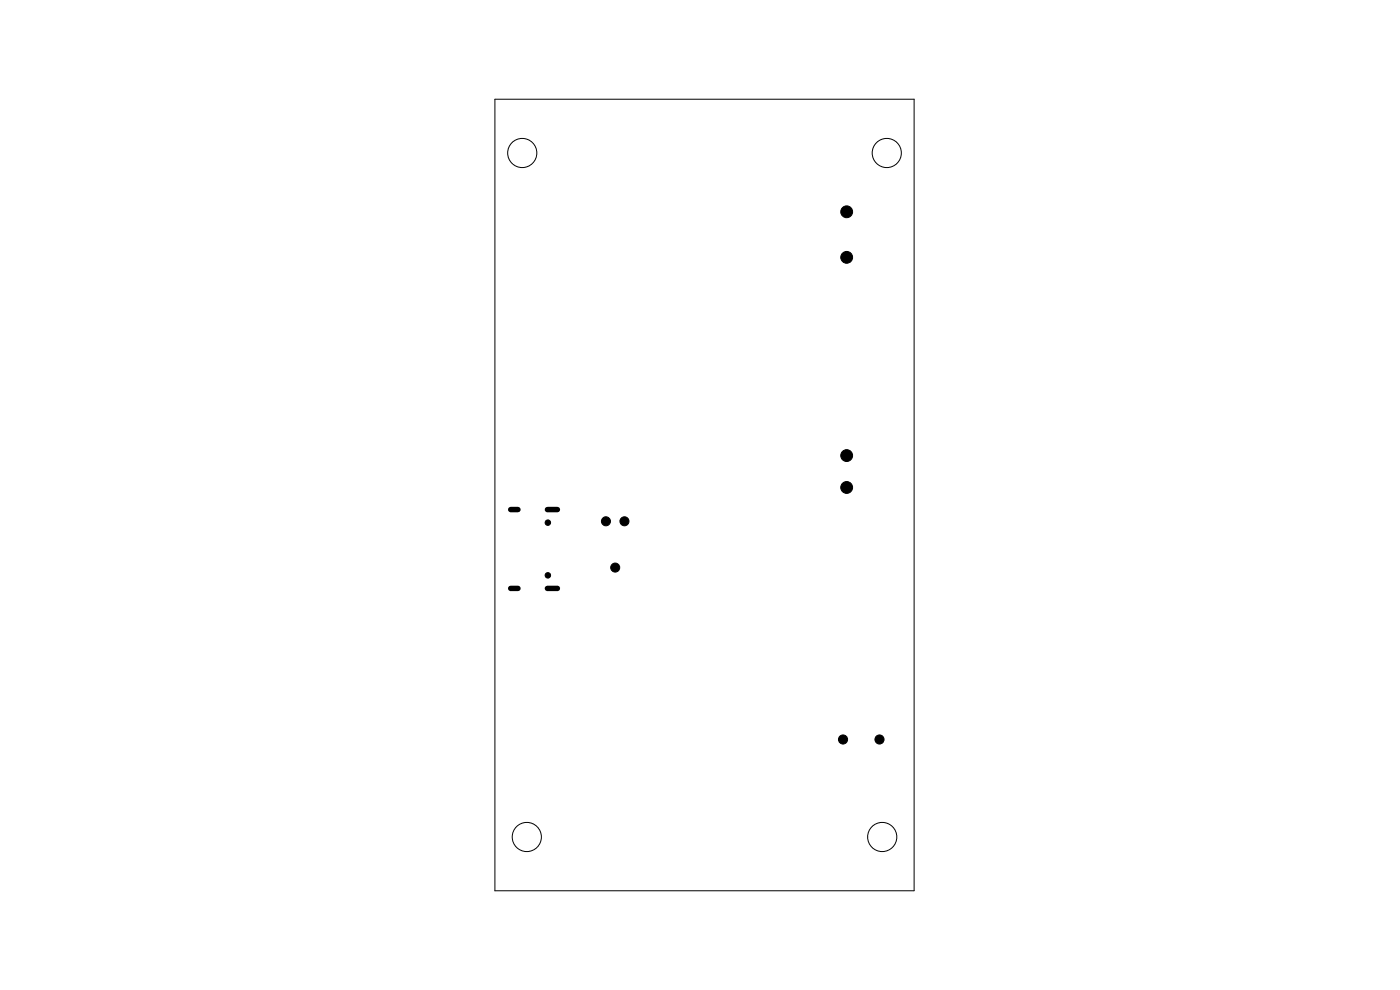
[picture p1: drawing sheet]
<svg xmlns="http://www.w3.org/2000/svg" width="297mm" height="210mm" viewBox="0 0 297 210" stroke-linecap="round" stroke-linejoin="round" font-family="sans-serif">
<g fill="none" stroke="#000" stroke-width=".21">
<path d="M105 21h88.9v168h-88.9z"/>
<circle cx="110.8" cy="32.5" r="3.1"/>
<circle cx="188.1" cy="32.5" r="3.1"/>
<circle cx="111.8" cy="177.6" r="3.1"/>
<circle cx="187.2" cy="177.6" r="3.1"/>
</g>
<g fill="#000" stroke="#000" stroke-width=".21">
<circle cx="179.6" cy="44.9" r="1.26"/>
<circle cx="179.6" cy="54.6" r="1.26"/>
<circle cx="179.6" cy="96.6" r="1.26"/>
<circle cx="116.2" cy="110.9" r=".58"/>
<circle cx="128.5" cy="110.6" r=".96"/>
<circle cx="132.5" cy="110.6" r=".96"/>
<circle cx="179.6" cy="103.4" r="1.26"/>
<circle cx="116.2" cy="122" r=".58"/>
<circle cx="130.5" cy="120.4" r=".96"/>
<circle cx="178.8" cy="156.9" r=".97"/>
<circle cx="186.6" cy="156.9" r=".97"/>
</g>
<path d="M108.3 108.1h1.6M116.1 108.1h2.2M108.3 124.8h1.6M116.1 124.8h2.2" fill="none" stroke="#000" stroke-width="1.2"/>
</svg>
